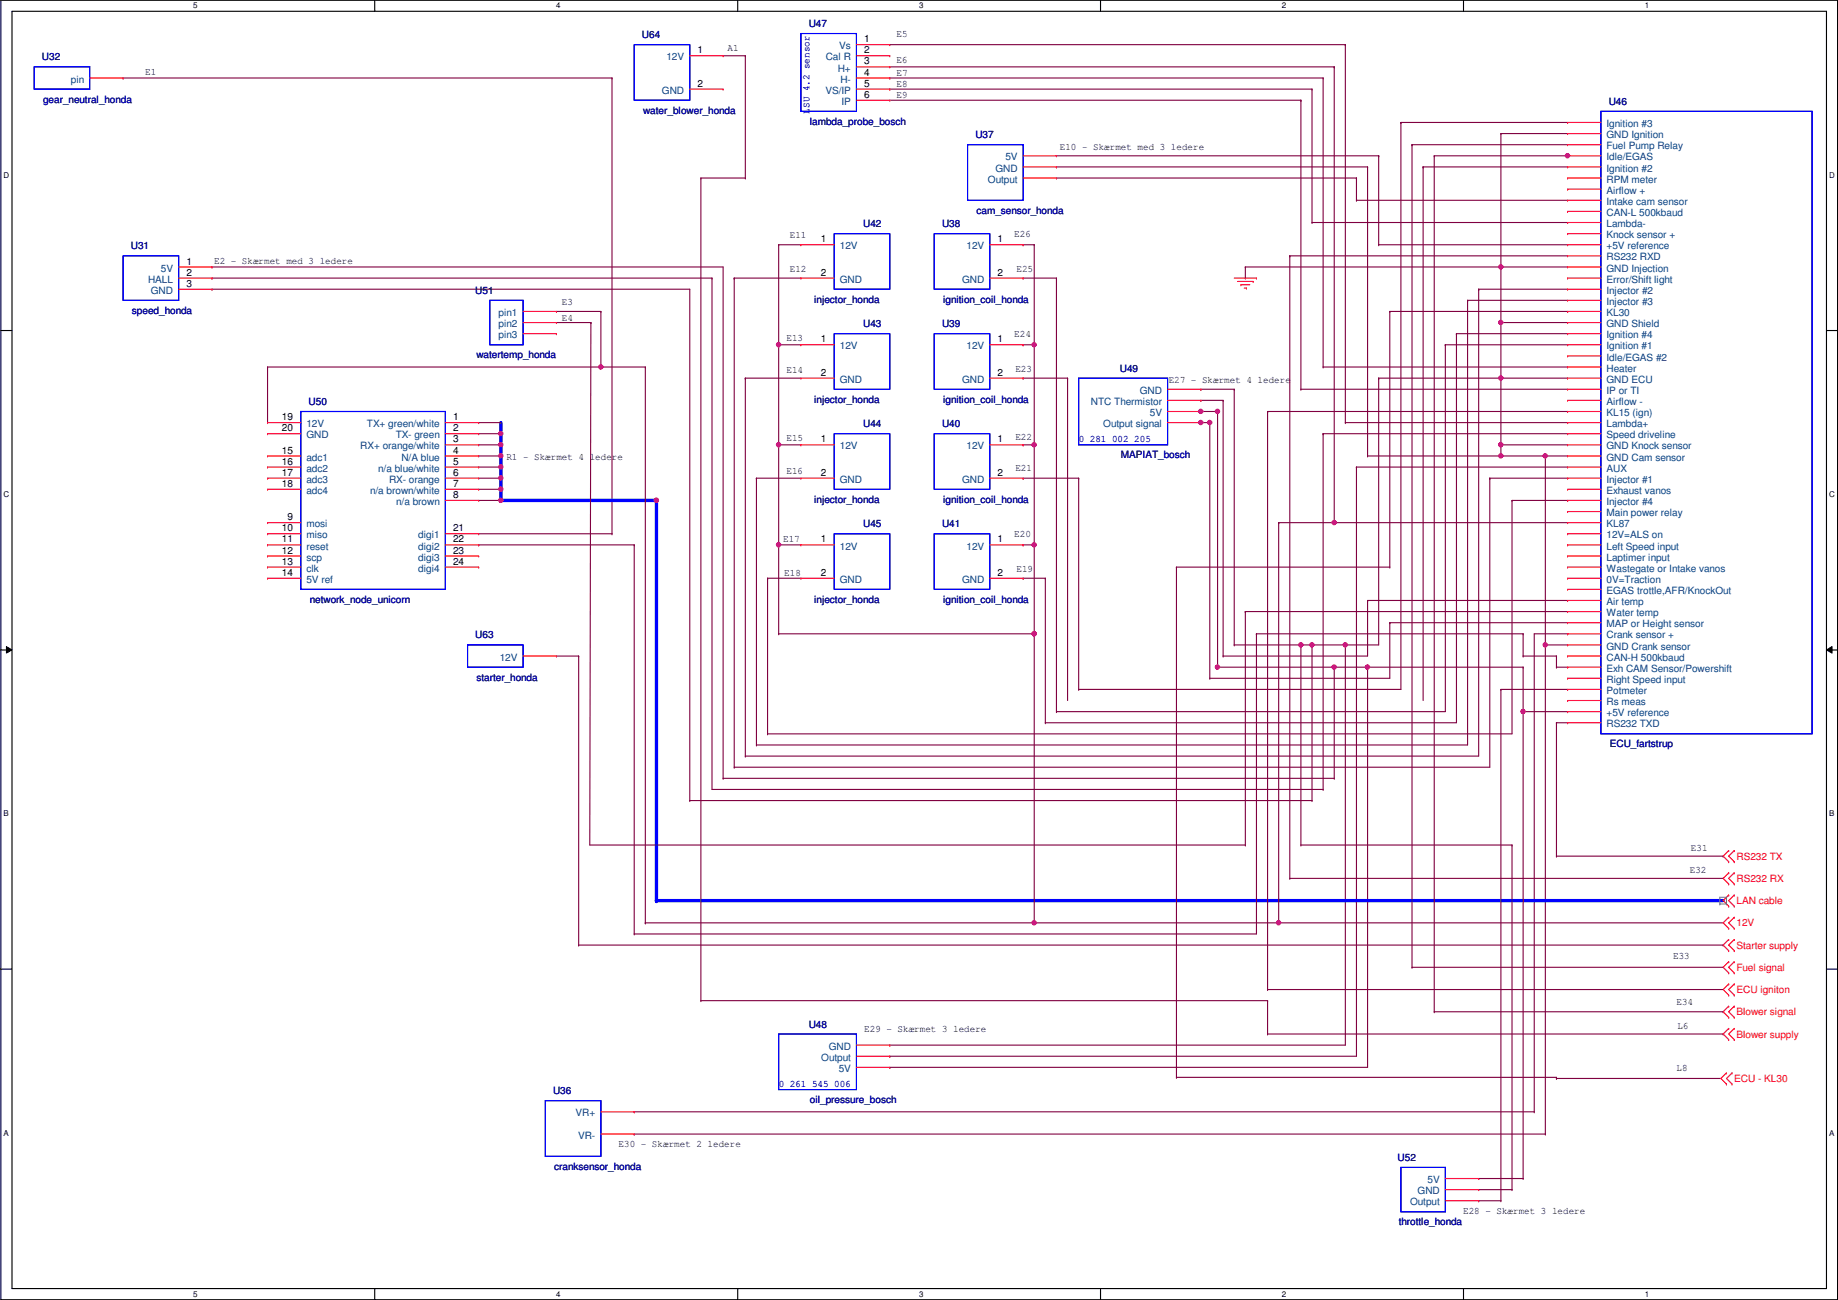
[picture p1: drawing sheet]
<svg xmlns="http://www.w3.org/2000/svg" width="420mm" height="297mm" viewBox="0 0 420 297" stroke-linecap="round" stroke-linejoin="round" font-family="sans-serif">
<defs><g id="words">
<g font-size="2.3" fill="#000080">
<text x="146.8" y="8.7">U64</text>
<text x="184.9" y="6.2">U47</text>
<text x="9.6" y="13.8">U32</text>
<text x="9.9" y="23.5">gear_neutral_honda</text>
<text x="367.7" y="24">U46</text>
<text x="147" y="26">water_blower_honda</text>
<text x="185.1" y="28.5">lambda_probe_bosch</text>
<text x="223" y="31.6">U37</text>
<text x="197.3" y="51.9">U42</text>
<text x="215.3" y="51.9">U38</text>
<text x="223.2" y="48.9">cam_sensor_honda</text>
<text x="29.9" y="57">U31</text>
<text x="30.2" y="71.7">speed_honda</text>
<text x="108.7" y="67.1">U51</text>
<text x="186.1" y="69.2">injector_honda</text>
<text x="215.6" y="69.2">ignition_coil_honda</text>
<text x="197.3" y="74.8">U43</text>
<text x="215.3" y="74.8">U39</text>
<text x="108.9" y="81.9">watertemp_honda</text>
<text x="256" y="84.9">U49</text>
<text x="70.6" y="92.5">U50</text>
<text x="186.1" y="92">injector_honda</text>
<text x="215.6" y="92">ignition_coil_honda</text>
<text x="197.3" y="97.6">U44</text>
<text x="215.3" y="97.6">U40</text>
<text x="256.2" y="104.7">MAPIAT_bosch</text>
<text x="186.1" y="114.9">injector_honda</text>
<text x="215.6" y="114.9">ignition_coil_honda</text>
<text x="197.3" y="120.5">U45</text>
<text x="215.3" y="120.5">U41</text>
<text x="70.8" y="137.8">network_node_unicorn</text>
<text x="186.1" y="137.8">injector_honda</text>
<text x="215.6" y="137.8">ignition_coil_honda</text>
<text x="108.7" y="145.9">U63</text>
<text x="108.9" y="155.5">starter_honda</text>
<text x="368" y="170.8">ECU_fartstrup</text>
<text x="184.9" y="234.8">U48</text>
<text x="126.4" y="250">U36</text>
<text x="185.1" y="252.1">oil_pressure_bosch</text>
<text x="126.7" y="267.3">cranksensor_honda</text>
<text x="319.5" y="265.3">U52</text>
<text x="319.7" y="280">throttle_honda</text>
</g>
<g font-size="2.3">
<text x="166.3" y="11.6">A1</text>
<text x="197.6" y="9.7">1</text>
<text x="204.9" y="8.5">E5</text>
<text x="33.2" y="17.1">E1</text>
<text x="159.5" y="12.2">1</text>
<text x="197.6" y="12.2">2</text>
<text x="197.6" y="14.7">3</text>
<text x="197.6" y="17.3">4</text>
<text x="204.9" y="14.4">E6</text>
<text x="204.9" y="17.4">E7</text>
<text x="159.5" y="19.8">2</text>
<text x="197.6" y="19.8">5</text>
<text x="197.6" y="22.4">6</text>
<text x="204.9" y="19.9">E8</text>
<text x="204.9" y="22.5">E9</text>
<text x="242.3" y="34.2">E10 - Skærmet med 3 ledere</text>
<text x="180.5" y="54.5">E11</text>
<text x="187.7" y="55.4">1</text>
<text x="228" y="55.4">1</text>
<text x="231.8" y="54.2">E26</text>
<text x="42.6" y="60.5">1</text>
<text x="42.6" y="63">2</text>
<text x="42.6" y="65.5">3</text>
<text x="49" y="60.3">E2 - Skærmet med 3 ledere</text>
<text x="180.5" y="62.1">E12</text>
<text x="187.7" y="63">2</text>
<text x="228" y="63">2</text>
<text x="232.4" y="62.1">E25</text>
<text x="128.5" y="69.7">E3</text>
<text x="128.5" y="73.3">E4</text>
<text x="179.8" y="77.9">E13</text>
<text x="231.8" y="77.1">E24</text>
<text x="187.7" y="78.2">1</text>
<text x="228" y="78.2">1</text>
<text x="179.8" y="85.2">E14</text>
<text x="187.7" y="85.9">2</text>
<text x="228" y="85.9">2</text>
<text x="232.1" y="85">E23</text>
<text x="267.2" y="87.5">E27 - Skærmet 4 ledere</text>
<text x="64.5" y="96">19</text>
<text x="64.5" y="98.6">20</text>
<text x="103.6" y="96">1</text>
<text x="103.6" y="98.6">2</text>
<text x="103.6" y="101.1">3</text>
<text x="179.8" y="100.7">E15</text>
<text x="187.7" y="101.1">1</text>
<text x="228" y="101.1">1</text>
<text x="232.1" y="100.5">E22</text>
<text x="64.5" y="103.6">15</text>
<text x="64.5" y="106.2">16</text>
<text x="103.6" y="103.6">4</text>
<text x="103.6" y="106.2">5</text>
<text x="115.8" y="105">R1 - Skærmet 4 ledere</text>
<text x="232.1" y="107.6">E21</text>
<text x="64.5" y="108.7">17</text>
<text x="64.5" y="111.3">18</text>
<text x="103.6" y="108.7">6</text>
<text x="103.6" y="111.3">7</text>
<text x="103.6" y="113.8">8</text>
<text x="179.8" y="108.3">E16</text>
<text x="187.7" y="108.7">2</text>
<text x="228" y="108.7">2</text>
<text x="65.7" y="118.9">9</text>
<text x="64.5" y="121.4">10</text>
<text x="64.5" y="124">11</text>
<text x="103.6" y="121.4">21</text>
<text x="103.6" y="124">22</text>
<text x="179" y="123.8">E17</text>
<text x="187.7" y="124">1</text>
<text x="228" y="124">1</text>
<text x="231.8" y="122.8">E20</text>
<text x="64.5" y="126.5">12</text>
<text x="64.5" y="129">13</text>
<text x="64.5" y="131.6">14</text>
<text x="103.6" y="126.5">23</text>
<text x="103.6" y="129">24</text>
<text x="179.3" y="131.7">E18</text>
<text x="187.7" y="131.6">2</text>
<text x="228" y="131.6">2</text>
<text x="232.4" y="130.7">E19</text>
<text x="386.5" y="194.4">E31</text>
<text x="386.3" y="199.5">E32</text>
<text x="382.5" y="219.1">E33</text>
<text x="383.2" y="229.7">E34</text>
<text x="197.6" y="235.8">E29 - Skærmet 3 ledere</text>
<text x="383.5" y="235.1">L6</text>
<text x="383.2" y="244.7">L8</text>
<text x="141.4" y="262">E30 - Skærmet 2 ledere</text>
<text x="334.5" y="277.5">E28 - Skærmet 3 ledere</text>
</g>
<g font-size="2.3" fill="#004080">
<text x="191.8" y="11.3">Vs</text>
<text x="152.3" y="13.8">12V</text>
<text x="188.8" y="13.8">Cal R</text>
<text x="191.5" y="16.3">H+</text>
<text x="16.2" y="18.9">pin</text>
<text x="151.3" y="21.4">GND</text>
<text x="188.7" y="21.4">VS/IP</text>
<text x="192.1" y="18.9">H-</text>
<text x="192.4" y="24">IP</text>
<text x="367.2" y="29">Ignition #3</text>
<text x="367.2" y="31.6">GND Ignition</text>
<text x="367.2" y="34.1">Fuel Pump Relay</text>
<text x="225.8" y="41.7">Output</text>
<text x="227.5" y="39.2">GND</text>
<text x="229.8" y="36.7">5V</text>
<text x="367.2" y="36.7">Idle/EGAS</text>
<text x="367.2" y="39.2">Ignition #2</text>
<text x="367.2" y="41.7">RPM meter</text>
<text x="367.2" y="44.3">Airflow +</text>
<text x="367.2" y="46.8">Intake cam sensor</text>
<text x="367.2" y="49.4">CAN-L 500kbaud</text>
<text x="367.2" y="51.9">Lambda-</text>
<text x="192" y="57">12V</text>
<text x="220.9" y="57">12V</text>
<text x="367.2" y="54.4">Knock sensor +</text>
<text x="367.2" y="57">+5V reference</text>
<text x="367.2" y="59.5">RS232 RXD</text>
<text x="33.9" y="64.6">HALL</text>
<text x="36.8" y="62.1">5V</text>
<text x="192" y="64.6">GND</text>
<text x="219.9" y="64.6">GND</text>
<text x="367.2" y="62.1">GND Injection</text>
<text x="367.2" y="64.6">Error/Shift light</text>
<text x="34.5" y="67.1">GND</text>
<text x="367.2" y="67.1">Injector #2</text>
<text x="367.2" y="69.7">Injector #3</text>
<text x="114" y="72.2">pin1</text>
<text x="114" y="74.8">pin2</text>
<text x="114" y="77.3">pin3</text>
<text x="367.2" y="72.2">KL30</text>
<text x="367.2" y="74.8">GND Shield</text>
<text x="367.2" y="77.3">Ignition #4</text>
<text x="192" y="79.8">12V</text>
<text x="220.9" y="79.8">12V</text>
<text x="367.2" y="79.8">Ignition #1</text>
<text x="367.2" y="82.4">Idle/EGAS #2</text>
<text x="192" y="87.5">GND</text>
<text x="219.9" y="87.5">GND</text>
<text x="367.2" y="84.9">Heater</text>
<text x="367.2" y="87.5">GND ECU</text>
<text x="249.4" y="92.5">NTC Thermistor</text>
<text x="260.5" y="90">GND</text>
<text x="262.8" y="95.1">5V</text>
<text x="367.2" y="90">IP or TI</text>
<text x="367.2" y="92.5">Airflow -</text>
<text x="367.2" y="95.1">KL15 (ign)</text>
<text x="70" y="97.6">12V</text>
<text x="70" y="100.2">GND</text>
<text x="83.9" y="97.6">TX+ green/white</text>
<text x="90.5" y="100.2">TX- green</text>
<text x="252.2" y="97.6">Output signal</text>
<text x="367.2" y="97.6">Lambda+</text>
<text x="367.2" y="100.2">Speed driveline</text>
<text x="70" y="105.2">adc1</text>
<text x="70" y="107.8">adc2</text>
<text x="82.4" y="102.7">RX+ orange/white</text>
<text x="86.5" y="107.8">n/a blue/white</text>
<text x="91.8" y="105.2">N/A blue</text>
<text x="192" y="102.7">12V</text>
<text x="220.9" y="102.7">12V</text>
<text x="367.2" y="102.7">GND Knock sensor</text>
<text x="367.2" y="105.2">GND Cam sensor</text>
<text x="367.2" y="107.8">AUX</text>
<text x="70" y="110.3">adc3</text>
<text x="70" y="112.9">adc4</text>
<text x="84.6" y="112.9">n/a brown/white</text>
<text x="88.9" y="110.3">RX- orange</text>
<text x="192" y="110.3">GND</text>
<text x="219.9" y="110.3">GND</text>
<text x="367.2" y="110.3">Injector #1</text>
<text x="367.2" y="112.9">Exhaust vanos</text>
<text x="90.6" y="115.4">n/a brown</text>
<text x="367.2" y="115.4">Injector #4</text>
<text x="367.2" y="117.9">Main power relay</text>
<text x="70" y="120.5">mosi</text>
<text x="70" y="123">miso</text>
<text x="70" y="125.6">reset</text>
<text x="95.6" y="123">digi1</text>
<text x="95.6" y="125.6">digi2</text>
<text x="192" y="125.6">12V</text>
<text x="220.9" y="125.6">12V</text>
<text x="367.2" y="120.5">KL87</text>
<text x="367.2" y="123">12V=ALS on</text>
<text x="367.2" y="125.6">Left Speed input</text>
<text x="70" y="128.1">scp</text>
<text x="70" y="130.6">clk</text>
<text x="95.6" y="128.1">digi3</text>
<text x="95.6" y="130.6">digi4</text>
<text x="367.2" y="128.1">Laptimer input</text>
<text x="367.2" y="130.6">Wastegate or Intake vanos</text>
<text x="70" y="133.2">5V ref</text>
<text x="192" y="133.2">GND</text>
<text x="219.9" y="133.2">GND</text>
<text x="367.2" y="133.2">0V=Traction</text>
<text x="367.2" y="135.7">EGAS trottle,AFR/KnockOut</text>
<text x="367.2" y="138.3">Air temp</text>
<text x="367.2" y="140.8">Water temp</text>
<text x="367.2" y="143.3">MAP or Height sensor</text>
<text x="367.2" y="145.9">Crank sensor +</text>
<text x="367.2" y="148.4">GND Crank sensor</text>
<text x="114.2" y="151">12V</text>
<text x="367.2" y="151">CAN-H 500kbaud</text>
<text x="367.2" y="153.5">Exh CAM Sensor/Powershift</text>
<text x="367.2" y="156">Right Speed input</text>
<text x="367.2" y="158.6">Potmeter</text>
<text x="367.2" y="161.1">Rs meas</text>
<text x="367.2" y="163.7">+5V reference</text>
<text x="367.2" y="166.2">RS232 TXD</text>
<text x="189.4" y="239.9">GND</text>
<text x="187.7" y="242.4">Output</text>
<text x="191.7" y="244.9">5V</text>
<text x="131.6" y="255.1">VR+</text>
<text x="132.2" y="260.2">VR-</text>
<text x="322.4" y="275.4">Output</text>
<text x="324" y="272.9">GND</text>
<text x="326.3" y="270.3">5V</text>
</g>
<g font-size="2.3" fill="#00f">
<text x="185" y="26" transform="rotate(-90 185 26)">LSU 4.2 sensor</text>
<text x="246.6" y="101">0 281 002 205</text>
<text x="178" y="248.3">0 261 545 006</text>
</g>
<g font-size="2.3" fill="#f00">
<text x="396.9" y="196.4">RS232 TX</text>
<text x="396.9" y="201.5">RS232 RX</text>
<text x="396.9" y="206.6">LAN cable</text>
<text x="396.9" y="211.7">12V</text>
<text x="396.9" y="216.7">Starter supply</text>
<text x="396.9" y="221.8">Fuel signal</text>
<text x="396.9" y="226.9">ECU igniton</text>
<text x="396.9" y="232">Blower signal</text>
<text x="396.9" y="237.1">Blower supply</text>
<text x="396.4" y="247.2">ECU - KL30</text>
</g>
<g font-size="1.8">
<text x="44.2" y="1.9">5</text>
<text x="127.1" y="1.9">4</text>
<text x="210.1" y="1.9">3</text>
<text x="293" y="1.9">2</text>
<text x="376" y="1.9">1</text>
<text x=".8" y="40.6">D</text>
<text x="418.2" y="40.6">D</text>
<text x=".8" y="113.6">C</text>
<text x="418.2" y="113.6">C</text>
<text x=".8" y="186.6">B</text>
<text x="418.2" y="186.6">B</text>
<text x=".8" y="259.5">A</text>
<text x="418.2" y="259.5">A</text>
<text x="44.2" y="296.3">5</text>
<text x="127.1" y="296.3">4</text>
<text x="210.1" y="296.3">3</text>
<text x="293" y="296.3">2</text>
<text x="376" y="296.3">1</text>
</g>
</g></defs>
<path d="M.2 0h419.9v297h-419.9zM2.7 2.6h414.8v291.8h-414.8z" fill="none" stroke="#000" stroke-width=".25"/>
<g fill="#fff">
<path d="M44.2 .3h1v2h-1z"/>
<path d="M44.2 294.7h1v2h-1z"/>
</g>
<path d="M85.7 0v2.6M85.7 294.4v2.6" fill="none" stroke="#000" stroke-width=".25"/>
<g fill="#fff">
<path d="M127.1 .3h1v2h-1z"/>
<path d="M127.1 294.7h1v2h-1z"/>
</g>
<path d="M168.6 0v2.6M168.6 294.4v2.6" fill="none" stroke="#000" stroke-width=".25"/>
<g fill="#fff">
<path d="M210.1 .3h1v2h-1z"/>
<path d="M210.1 294.7h1v2h-1z"/>
</g>
<path d="M251.6 0v2.6M251.6 294.4v2.6" fill="none" stroke="#000" stroke-width=".25"/>
<g fill="#fff">
<path d="M293 .3h1v2h-1z"/>
<path d="M293 294.7h1v2h-1z"/>
</g>
<path d="M334.5 0v2.6M334.5 294.4v2.6" fill="none" stroke="#000" stroke-width=".25"/>
<g fill="#fff">
<path d="M376 .3h1v2h-1z"/>
<path d="M376 294.7h1v2h-1z"/>
<path d="M.8 39h1.3v2h-1.3z"/>
<path d="M418.2 39h1.2v2h-1.2z"/>
<path d="M.8 112h1.3v2h-1.3z"/>
<path d="M418.2 112h1.2v2h-1.2z"/>
</g>
<path d="M.2 75.5h2.5M417.5 75.5h2.6" fill="none" stroke="#000" stroke-width=".25"/>
<g fill="#fff">
<path d="M.8 185h1.2v1.9h-1.2z"/>
<path d="M418.2 185h1.1v1.9h-1.1z"/>
</g>
<path d="M.2 148.5h2.5M417.5 148.5h2.6" fill="none" stroke="#000" stroke-width=".25"/>
<path d="M1.5 147.7l1.2 .8-1.2 .7zM417.5 148.5l1.3-.8v1.5z" fill="#000"/>
<path d="M1.5 147.7l1.2 .8-1.2 .7zM417.5 148.5l1.3-.8v1.5z" fill="none" stroke="#000" stroke-width=".23"/>
<g fill="#fff">
<path d="M.8 257.9h1.2v2h-1.2z"/>
<path d="M418.2 257.9h1.1v2h-1.1z"/>
</g>
<path d="M.2 221.4h2.5M417.5 221.4h2.6" fill="none" stroke="#000" stroke-width=".25"/>
<path d="M178 55.9h.1M178 55.9h5.1M178 55.9v22.9M178 78.8h.1" fill="none" stroke="#800040" stroke-width=".25"/>
<circle cx="178" cy="78.8" r=".49" fill="#f0f"/>
<circle cx="178" cy="78.8" r=".49" fill="none" stroke="#f0f" stroke-width=".25"/>
<path d="M178 144.8h58.4M236.4 144.8h.1" fill="none" stroke="#800040" stroke-width=".25"/>
<circle cx="236.4" cy="144.8" r=".49" fill="#f0f"/>
<circle cx="236.4" cy="144.8" r=".49" fill="none" stroke="#f0f" stroke-width=".25"/>
<path d="M178 78.8h.1M178 78.8h5.1M178 78.8v22.8M178 101.6h.1" fill="none" stroke="#800040" stroke-width=".25"/>
<circle cx="178" cy="101.6" r=".49" fill="#f0f"/>
<circle cx="178" cy="101.6" r=".49" fill="none" stroke="#f0f" stroke-width=".25"/>
<path d="M178 101.6h.1M178 101.6h5.1M178 101.6v22.9M178 124.5h.1" fill="none" stroke="#800040" stroke-width=".25"/>
<circle cx="178" cy="124.5" r=".49" fill="#f0f"/>
<circle cx="178" cy="124.5" r=".49" fill="none" stroke="#f0f" stroke-width=".25"/>
<path d="M233.9 55.9h.1M233.9 55.9h2.5M236.4 55.9h.1M236.4 55.9v22.9M178 124.5h.1M178 124.5h5.1M178 124.5v20.3M178 144.8h.1" fill="none" stroke="#800040" stroke-width=".25"/>
<circle cx="236.4" cy="78.8" r=".49" fill="#f0f"/>
<circle cx="236.4" cy="78.8" r=".49" fill="none" stroke="#f0f" stroke-width=".25"/>
<path d="M233.9 78.8h.1M233.9 78.8h2.5M236.4 78.8h.1M236.4 78.8v22.8" fill="none" stroke="#800040" stroke-width=".25"/>
<circle cx="236.4" cy="101.6" r=".49" fill="#f0f"/>
<circle cx="236.4" cy="101.6" r=".49" fill="none" stroke="#f0f" stroke-width=".25"/>
<path d="M233.9 101.6h.1M233.9 101.6h2.5M236.4 101.6h.1M236.4 101.6v22.9" fill="none" stroke="#800040" stroke-width=".25"/>
<circle cx="236.4" cy="124.5" r=".49" fill="#f0f"/>
<circle cx="236.4" cy="124.5" r=".49" fill="none" stroke="#f0f" stroke-width=".25"/>
<g fill="none" stroke="#800040" stroke-width=".25">
<path d="M203.4 10.2h104.1M203.4 15.3h101.6M305 15.3h.1M305 15.3v104.1M307.5 10.2h.1M307.5 10.2v86.4M241.5 38.1h.1M241.5 38.1h71.1M241.5 35.6h73.7M312.6 38.1h.1M312.6 38.1v66.1M315.2 35.6h.1"/>
<path d="M315.2 35.6v20.3M320.2 28h.1M320.2 28v129.5h-73.6M320.2 28h38.1M325.3 38.1h.1M325.3 38.1v122M325.3 38.1h33M241.5 40.7h68.6M310.1 40.7h.1M310.1 45.8h.1M310.1 40.7v5.1M310.1 45.8h48.2"/>
<path d="M315.2 55.9h.1M315.2 55.9h43.1M167.8 63.5h.1M167.8 63.5v111.8M167.8 63.5h15.3M233.9 63.5h.1M233.9 63.5h7.6M241.5 63.5h.1M241.5 63.5v99.1M330.4 78.8h.1M330.4 78.8h27.9M330.4 78.8v83.8h-88.9"/>
<path d="M332.9 76.2h.1M332.9 76.2v88.9h-93.9M332.9 76.2h25.4M335.5 68.6h.1M335.5 68.6h22.8M335.5 68.6v101.6h-162.6M338 66.1h.1M338 66.1v106.7h-167.6M338 66.1h20.3M170.4 86.4h.1M170.4 86.4h12.7M170.4 86.4v86.4"/>
<path d="M233.9 86.4h.1M233.9 86.4h10.1M244 86.4h.1M244 86.4v73.7M307.5 96.6h.1M307.5 96.6h50.8M172.9 109.3h.1M172.9 109.3h10.2M172.9 109.3v60.9M233.9 109.3h.1M233.9 109.3h12.7M246.6 109.3h.1"/>
<path d="M246.6 109.3v48.2M305 119.4h.1M305 119.4h53.3M340.6 109.3h.1M340.6 109.3h17.7M340.6 109.3v66h-172.8M345.6 114.3h.1M345.6 114.3v53.4h-170.1M345.6 114.3h12.7M353.3 104.2h.1M353.3 104.2h5M358.3 114.3h.1"/>
<path d="M175.5 132.1h.1M175.5 132.1h7.6M175.5 132.1v35.6M233.9 124.5h.1M233.9 132.1h.1M233.9 124.5h2.5M233.9 132.1h5.1M236.4 124.5h.1M236.4 124.5v20.3M239 132.1h.1M239 132.1v33M246.6 157.5h.1"/>
<path d="M167.8 175.3h.1M170.4 172.8h.1M172.9 170.2h.1M175.5 167.7h.1M239 165.1h.1M241.5 162.6h.1"/>
</g>
<circle cx="305" cy="119.4" r=".49" fill="#f0f"/>
<circle cx="305" cy="119.4" r=".49" fill="none" stroke="#f0f" stroke-width=".25"/>
<g fill="none" stroke="#800040" stroke-width=".25">
<path d="M203.4 17.8h.1M203.4 17.8h99.1M302.5 17.8h.1M302.5 17.8v66.1M203.4 20.4h.1M203.4 20.4h96.5M203.4 22.9h94M297.4 22.9h.1M297.4 22.9v66M299.9 20.4h.1M299.9 20.4v30.4M299.9 50.8h.1"/>
<path d="M299.9 50.8h58.4M274.5 88.9h.1M274.5 91.5h.1M274.5 88.9h7.6M274.5 91.5h5.1M279.6 91.5h.1M279.6 91.5v58.4M282.1 88.9h.1M282.1 88.9v58.5M297.4 88.9h.1M297.4 88.9h60.9M302.5 83.9h.1"/>
<path d="M302.5 83.9h55.8M315.2 86.4h.1M315.2 86.4v61M343.1 86.4h.1M343.1 86.4h15.2M279.6 149.9h.1M279.6 149.9h33M299.9 147.4h.1M299.9 147.4h7.6M312.6 152.4h.1M312.6 152.4h35.6"/>
</g>
<circle cx="312.6" cy="152.4" r=".49" fill="#f0f"/>
<circle cx="312.6" cy="152.4" r=".49" fill="none" stroke="#f0f" stroke-width=".25"/>
<path d="M276.6 96.6h.1M276.6 96.6v58.4M348.2 152.4h.1M348.2 152.4v10.2h10.1M358.3 162.6h.1" fill="none" stroke="#800040" stroke-width=".25"/>
<circle cx="276.5" cy="96.5" r=".49" fill="#f0f"/>
<circle cx="276.5" cy="96.5" r=".49" fill="none" stroke="#f0f" stroke-width=".25"/>
<path d="M312.6 137.2h.1M312.6 137.2v12.7M312.6 137.2h45.7M276.6 155h.1M307.5 147.4h.1M307.5 147.4v91.4h-104.1M317.7 142.3h.1M317.7 142.3v12.7h-41.1M317.7 142.3h40.6M203.4 238.8h.1" fill="none" stroke="#800040" stroke-width=".25"/>
<circle cx="307.5" cy="147.3" r=".49" fill="#f0f"/>
<circle cx="307.5" cy="147.3" r=".49" fill="none" stroke="#f0f" stroke-width=".25"/>
<path d="M310.1 106.7h.1M310.1 106.7h48.2M310.1 106.7v134.6h-106.7M305 152.4h.1M305 152.4h7.6M312.6 152.4h.1M312.6 152.4v91.5h-109.2M203.4 241.3h.1M203.4 243.9h.1" fill="none" stroke="#800040" stroke-width=".25"/>
<circle cx="305" cy="152.4" r=".49" fill="#f0f"/>
<circle cx="305" cy="152.4" r=".49" fill="none" stroke="#f0f" stroke-width=".25"/>
<path d="M307.5 147.4h.1M307.5 147.4h7.7M353.3 147.4h.1M353.3 147.4h5M353.3 147.4v111.7M358.3 144.8h.1M358.3 144.8h-7.6v109.2M145 254h.1M145 254h205.7M350.7 254h.1M353.3 259.1h.1" fill="none" stroke="#800040" stroke-width=".25"/>
<circle cx="353.2" cy="147.3" r=".49" fill="#f0f"/>
<circle cx="353.2" cy="147.3" r=".49" fill="none" stroke="#f0f" stroke-width=".25"/>
<g fill="none" stroke="#800040" stroke-width=".25">
<path d="M48.5 61h.1M48.5 63.5h.1M48.5 66.1h.1M48.5 61h116.8v116.8M48.5 63.5h114.3M48.5 66.1h109.2v116.8M162.8 63.5h.1M162.8 63.5v116.9h139.7M302.5 99.1h.1M302.5 99.1v81.3M302.5 99.1h55.8M278.3 152.4h.1"/>
<path d="M278.3 152.4h26.7M299.9 147.4h.1M299.9 147.4v35.5M305 152.4h.1M305 152.4v25.4M165.3 177.8h.1M165.3 177.8h139.7M305 177.8h.1M157.7 182.9h.1M157.7 182.9h142.2M299.9 182.9h.1M302.5 180.4h.1"/>
<path d="M145 259.1h.1M145 259.1h208.3"/>
</g>
<circle cx="299.9" cy="147.3" r=".49" fill="#f0f"/>
<circle cx="299.9" cy="147.3" r=".49" fill="none" stroke="#f0f" stroke-width=".25"/>
<path d="M150.1 114.3h.1M150.1 114.3v76.2M297.4 147.4h.1M297.4 147.4h2.5" fill="none" stroke="#800040" stroke-width=".25"/>
<circle cx="150" cy="114.3" r=".49" fill="#f0f"/>
<circle cx="150" cy="114.3" r=".49" fill="none" stroke="#f0f" stroke-width=".25"/>
<g fill="none" stroke="#800040" stroke-width=".25">
<path d="M28.1 17.8h.1M28.1 17.8h111.8M139.9 17.8h.1M139.9 17.8v104.2M294.8 58.5h.1M294.8 58.5h63.5M294.8 58.5v142.2M109.4 122h30.5M139.9 122h.1M355.8 165.1h.1M355.8 165.1h2.5M355.8 165.1v30.5"/>
<path d="M355.8 195.6h.1M355.8 195.6h38.1M393.9 195.6h.1M294.8 200.7h.1M294.8 200.7h99.1"/>
</g>
<path d="M114.5 96.6v2.5" fill="none" stroke="#00f" stroke-width=".76"/>
<circle cx="114.5" cy="99.1" r=".38" fill="#00f"/>
<circle cx="114.5" cy="99.1" r=".49" fill="#f0f"/>
<circle cx="114.5" cy="99.1" r=".49" fill="none" stroke="#f0f" stroke-width=".25"/>
<path d="M114.5 114.3h35.6" fill="none" stroke="#00f" stroke-width=".76"/>
<circle cx="150.1" cy="114.3" r=".38" fill="#00f"/>
<path d="M150.1 114.3v91.5" fill="none" stroke="#00f" stroke-width=".76"/>
<circle cx="150.1" cy="114.3" r=".38" fill="#00f"/>
<circle cx="150" cy="114.3" r=".49" fill="#f0f"/>
<circle cx="150" cy="114.3" r=".49" fill="none" stroke="#f0f" stroke-width=".25"/>
<path d="M150.1 205.8h243.8" fill="none" stroke="#00f" stroke-width=".76"/>
<circle cx="150.1" cy="205.8" r=".38" fill="#00f"/>
<path d="M109.4 96.6h5.1M109.4 99.1h5.1M114.5 96.6h.1M114.5 99.1h.1" fill="none" stroke="#800040" stroke-width=".25"/>
<path d="M114.5 99.1v2.5" fill="none" stroke="#00f" stroke-width=".76"/>
<circle cx="114.5" cy="101.6" r=".38" fill="#00f"/>
<circle cx="114.5" cy="101.6" r=".49" fill="#f0f"/>
<circle cx="114.5" cy="101.6" r=".49" fill="none" stroke="#f0f" stroke-width=".25"/>
<path d="M109.4 101.6h5.1M114.5 101.6h.1" fill="none" stroke="#800040" stroke-width=".25"/>
<path d="M114.5 101.6v2.6" fill="none" stroke="#00f" stroke-width=".76"/>
<circle cx="114.5" cy="104.2" r=".38" fill="#00f"/>
<circle cx="114.5" cy="104.2" r=".49" fill="#f0f"/>
<circle cx="114.5" cy="104.2" r=".49" fill="none" stroke="#f0f" stroke-width=".25"/>
<path d="M109.4 104.2h5.1M114.5 104.2h.1" fill="none" stroke="#800040" stroke-width=".25"/>
<path d="M114.5 104.2v2.5" fill="none" stroke="#00f" stroke-width=".76"/>
<circle cx="114.5" cy="106.7" r=".38" fill="#00f"/>
<circle cx="114.5" cy="106.7" r=".49" fill="#f0f"/>
<circle cx="114.5" cy="106.7" r=".49" fill="none" stroke="#f0f" stroke-width=".25"/>
<path d="M109.4 106.7h5.1M114.5 106.7h.1" fill="none" stroke="#800040" stroke-width=".25"/>
<path d="M114.5 106.7v2.6" fill="none" stroke="#00f" stroke-width=".76"/>
<circle cx="114.5" cy="109.3" r=".38" fill="#00f"/>
<circle cx="114.5" cy="109.2" r=".49" fill="#f0f"/>
<circle cx="114.5" cy="109.2" r=".49" fill="none" stroke="#f0f" stroke-width=".25"/>
<path d="M109.4 109.3h5.1M114.5 109.3h.1" fill="none" stroke="#800040" stroke-width=".25"/>
<path d="M114.5 109.3v2.5" fill="none" stroke="#00f" stroke-width=".76"/>
<circle cx="114.5" cy="111.8" r=".38" fill="#00f"/>
<circle cx="114.5" cy="111.8" r=".49" fill="#f0f"/>
<circle cx="114.5" cy="111.8" r=".49" fill="none" stroke="#f0f" stroke-width=".25"/>
<path d="M109.4 111.8h5.1M114.5 111.8h.1" fill="none" stroke="#800040" stroke-width=".25"/>
<path d="M114.5 111.8v2.5" fill="none" stroke="#00f" stroke-width=".76"/>
<circle cx="114.5" cy="114.3" r=".38" fill="#00f"/>
<circle cx="114.5" cy="114.3" r=".49" fill="#f0f"/>
<circle cx="114.5" cy="114.3" r=".49" fill="none" stroke="#f0f" stroke-width=".25"/>
<path d="M109.4 114.3h5.1M114.5 114.3h.1M236.4 144.8h.1M236.4 144.8v66.1" fill="none" stroke="#800040" stroke-width=".25"/>
<circle cx="236.4" cy="144.8" r=".49" fill="#f0f"/>
<circle cx="236.4" cy="144.8" r=".49" fill="none" stroke="#f0f" stroke-width=".25"/>
<path d="M292.3 119.4h.1M292.3 119.4v91.5M292.3 210.9h.1M292.3 210.9h101.6" fill="none" stroke="#800040" stroke-width=".25"/>
<circle cx="292.3" cy="210.8" r=".49" fill="#f0f"/>
<circle cx="292.3" cy="210.8" r=".49" fill="none" stroke="#f0f" stroke-width=".25"/>
<path d="M61.2 83.9h.1M61.2 83.9v12.7M61.2 83.9h76.2M137.4 83.9h.1" fill="none" stroke="#800040" stroke-width=".25"/>
<circle cx="137.3" cy="83.8" r=".49" fill="#f0f"/>
<circle cx="137.3" cy="83.8" r=".49" fill="none" stroke="#f0f" stroke-width=".25"/>
<path d="M343.1 61h.1M343.1 61h15.2M147.5 83.9v127M147.5 210.9h.1" fill="none" stroke="#800040" stroke-width=".25"/>
<circle cx="343.1" cy="61" r=".49" fill="#f0f"/>
<circle cx="343.1" cy="61" r=".49" fill="none" stroke="#f0f" stroke-width=".25"/>
<path d="M343.1 30.5h.1M343.1 30.5h15.2M343.1 30.5v30.5M284.7 63.5h.1M284.7 61h.1M284.7 61v2.5M284.7 61h58.4M343.1 61h.1M343.1 73.7h.1M343.1 73.7v12.7" fill="none" stroke="#800040" stroke-width=".25"/>
<circle cx="343.1" cy="86.4" r=".49" fill="#f0f"/>
<circle cx="343.1" cy="86.4" r=".49" fill="none" stroke="#f0f" stroke-width=".25"/>
<circle cx="343.1" cy="73.7" r=".49" fill="#f0f"/>
<circle cx="343.1" cy="73.7" r=".49" fill="none" stroke="#f0f" stroke-width=".25"/>
<path d="M343.1 73.7h.1M343.1 61h.1M343.1 73.7h15.2M343.1 61v12.7M315.2 86.4h.1M315.2 86.4h27.9M343.1 86.4h.1M343.1 86.4v15.2M343.1 101.6h.1M343.1 101.6h15.2" fill="none" stroke="#800040" stroke-width=".25"/>
<circle cx="343.1" cy="101.6" r=".49" fill="#f0f"/>
<circle cx="343.1" cy="101.6" r=".49" fill="none" stroke="#f0f" stroke-width=".25"/>
<path d="M312.6 104.2h.1M343.1 101.6h.1M343.1 101.6v2.6h-30.5M353.3 104.2h.1M353.3 104.2v43.2" fill="none" stroke="#800040" stroke-width=".25"/>
<circle cx="353.2" cy="104.2" r=".49" fill="#f0f"/>
<circle cx="353.2" cy="104.2" r=".49" fill="none" stroke="#f0f" stroke-width=".25"/>
<path d="M343.1 104.2h.1M343.1 104.2h10.2" fill="none" stroke="#800040" stroke-width=".25"/>
<circle cx="343.1" cy="104.2" r=".49" fill="#f0f"/>
<circle cx="343.1" cy="104.2" r=".49" fill="none" stroke="#f0f" stroke-width=".25"/>
<g fill="none" stroke="#800040" stroke-width=".25">
<path d="M127.2 71.2h10.2M127.2 73.7h7.9M135.1 73.7h.1M135.1 73.7l-.3 119.4h149.9M137.4 71.2h.1M137.4 71.2v12.7M137.4 83.9h.1M137.4 83.9h10.1M147.5 83.9h.1M289.8 94h.1M289.8 94h68.5M289.8 94v132.1"/>
<path d="M109.4 124.5h.1M109.4 124.5h35.6M145 124.5h.1M145 124.5v88.9M284.7 139.7h.1M284.7 139.7v53.4M284.7 139.7h73.6M287.2 144.8h.1M287.2 144.8h61M287.2 144.8v68.6h-142.2M348.2 149.9h.1M348.2 144.8h.1"/>
<path d="M348.2 149.9h7.6M348.2 144.8v5.1M355.8 152.4h.1M355.8 149.9h.1M355.8 152.4h2.5M355.8 149.9v2.5M348.2 162.6v106.7M284.7 193.1h.1M145 213.4h.1M289.8 226.1h.1M289.8 226.1h104.1M348.2 269.3h.1"/>
</g>
<circle cx="348.2" cy="162.6" r=".49" fill="#f0f"/>
<circle cx="348.2" cy="162.6" r=".49" fill="none" stroke="#f0f" stroke-width=".25"/>
<path d="M297.4 147.4h.1M297.4 147.4v45.7M297.4 193.1h.1M297.4 193.1h48.2M345.6 193.1h.1M345.6 193.1v78.7M338 269.3h.1M338 269.3h10.2M338 271.8h7.6M345.6 271.8h.1" fill="none" stroke="#800040" stroke-width=".25"/>
<circle cx="297.4" cy="147.3" r=".49" fill="#f0f"/>
<circle cx="297.4" cy="147.3" r=".49" fill="none" stroke="#f0f" stroke-width=".25"/>
<path d="M282.1 147.4h.1M282.1 147.4h15.3M147.5 210.9h.1M147.5 210.9h144.8M236.4 210.9h.1" fill="none" stroke="#800040" stroke-width=".25"/>
<circle cx="236.4" cy="210.8" r=".49" fill="#f0f"/>
<circle cx="236.4" cy="210.8" r=".49" fill="none" stroke="#f0f" stroke-width=".25"/>
<g fill="none" stroke="#800040" stroke-width=".25">
<path d="M322.8 33.1h.1M322.8 33.1h35.5M322.8 33.1v187.9M327.9 35.6h.1M327.9 35.6h30.4M292.3 119.4h.1M292.3 119.4h12.7M127.2 149.9h5.1M132.3 149.9h.1M132.3 149.9v66M343.1 157.5h.1M343.1 157.5h15.2"/>
<path d="M343.1 157.5v116.9M132.3 215.9h.1M132.3 215.9h261.6M393.9 215.9h.1M322.8 221h.1M322.8 221h71.1M338 274.4h.1M338 274.4h5.1M343.1 274.4h.1"/>
</g>
<circle cx="358.3" cy="35.6" r=".49" fill="#f0f"/>
<circle cx="358.3" cy="35.6" r=".49" fill="none" stroke="#f0f" stroke-width=".25"/>
<g fill="none" stroke="#800040" stroke-width=".25">
<path d="M165.3 12.7h5.1M170.4 12.7h.1M170.4 12.7v28M327.9 35.6v195.6M160.2 40.7h.1M160.2 40.7h10.2M160.2 40.7v187.9M170.4 40.7h.1M274.3 94h.2M274.5 94h.1M278.3 152.4h.1M278.3 152.4v.3"/>
<path d="M160.2 228.6h.1M160.2 228.6h129.6M289.8 228.6h.1M289.8 236.3h.1M289.8 228.6v7.7M289.8 236.3h104.1M327.9 231.2h.1M327.9 231.2h66M393.9 231.2h.1M393.9 236.3h.1"/>
</g>
<circle cx="278.3" cy="152.4" r=".49" fill="#f0f"/>
<circle cx="278.3" cy="152.4" r=".49" fill="none" stroke="#f0f" stroke-width=".25"/>
<path d="M278.3 94h.1M278.3 94v58.4" fill="none" stroke="#800040" stroke-width=".25"/>
<circle cx="278.3" cy="94" r=".49" fill="#f0f"/>
<circle cx="278.3" cy="94" r=".49" fill="none" stroke="#f0f" stroke-width=".25"/>
<path d="M274.3 96.6h.2M274.5 96.6h.1" fill="none" stroke="#800040" stroke-width=".25"/>
<circle cx="274.5" cy="96.5" r=".49" fill="#f0f"/>
<circle cx="274.5" cy="96.5" r=".49" fill="none" stroke="#f0f" stroke-width=".25"/>
<path d="M274.5 96.6h2.1M274.5 94h3.8M276.6 96.6h.1M276.6 96.1h.1M276.6 96.1v.5M278.3 94h.1" fill="none" stroke="#800040" stroke-width=".25"/>
<circle cx="274.5" cy="94" r=".49" fill="#f0f"/>
<circle cx="274.5" cy="94" r=".49" fill="none" stroke="#f0f" stroke-width=".25"/>
<g fill="none" stroke="#800040" stroke-width=".25">
<path d="M317.7 71.2h.1M317.7 71.2v58.4M317.7 71.2h40.6M358.3 71.2h.1M278.3 93.8h.1M278.3 93.8v.2M268.9 129.6h.1M268.9 129.6v116.6M268.9 129.6h48.8M317.7 129.6h.1M268.9 246.2h.1M268.9 246.2h86.9"/>
<path d="M355.8 246.4h.1M355.8 246.2h.1M355.8 246.4h37.6M355.8 246.2v.2"/>
</g>
<g fill="none" stroke="#f00" stroke-width=".25">
<path d="M20.5 17.8h7.6M28.1 17.8h.1M157.7 12.7h7.6M165.3 12.7h.1M195.8 17.8h7.6M195.8 12.7h7.6M195.8 10.2h7.6M195.8 15.3h7.6M203.4 10.2h.1M203.4 12.7h.1M203.4 15.3h.1M203.4 17.8h.1"/>
<path d="M157.7 20.4h7.6M165.3 20.4h.1M195.8 20.4h7.6M195.8 22.9h7.6M203.4 20.4h.1M203.4 22.9h.1M233.9 35.6h7.6M233.9 38.1h7.6M241.5 35.6h.1M241.5 38.1h.1M358.3 28h.1M358.3 30.5h.1"/>
<path d="M358.3 33.1h.1M358.3 35.6h.1M358.3 38.1h.1M358.3 35.6h7.7M358.3 38.1h7.7M358.3 28h7.7M358.3 30.5h7.7M358.3 33.1h7.7M183.1 55.9h.1M183.1 55.9h7.6M226.3 55.9h7.6M233.9 55.9h.1"/>
<path d="M233.9 40.7h7.6M241.5 40.7h.1M358.3 40.7h.1M358.3 43.2h.1M358.3 45.8h.1M358.3 48.3h.1M358.3 50.8h.1M358.3 53.4h.1M358.3 55.9h.1M358.3 58.5h.1M358.3 40.7h7.7M358.3 55.9h7.7"/>
<path d="M358.3 43.2h7.7M358.3 45.8h7.7M358.3 48.3h7.7M358.3 50.8h7.7M358.3 53.4h7.7M358.3 58.5h7.7M40.8 63.5h7.7M40.8 61h7.7M40.8 66.1h7.7M48.5 61h.1M48.5 63.5h.1M48.5 66.1h.1"/>
<path d="M119.6 71.2h7.6M119.6 73.7h7.6M119.6 76.2h7.6M127.2 71.2h.1M127.2 73.7h.1M127.2 76.2h.1M183.1 78.8h.1M183.1 63.5h.1M183.1 63.5h7.6M183.1 78.8h7.6M226.3 63.5h7.6M226.3 78.8h7.6"/>
<path d="M233.9 78.8h.1M233.9 63.5h.1M282.1 63.5h5.1M282.9 64.3h3.6M283.7 65.1h.1M283.7 65.1h2M284.4 65.8h.5M284.9 65.8h.1M286.5 64.3h.1M287.2 63.5h.1M358.3 61h.1M358.3 63.5h.1"/>
<path d="M358.3 66.1h.1M358.3 68.6h.1M358.3 71.2h.1M358.3 73.7h.1M358.3 76.2h.1M358.3 78.8h.1M358.3 63.5h7.7M358.3 71.2h7.7M358.3 73.7h7.7M358.3 76.2h7.7M358.3 78.8h7.7M358.3 61h7.7"/>
<path d="M358.3 66.1h7.7M358.3 68.6h7.7M61.2 96.6h.1M61.2 99.1h.1M61.2 96.6h7.6M61.2 99.1h7.6M101.8 96.6h7.6M101.8 99.1h7.6M109.4 96.6h.1M109.4 99.1h.1M183.1 86.4h.1M183.1 86.4h7.6"/>
<path d="M226.3 86.4h7.6M233.9 86.4h.1M266.9 88.9h7.6M266.9 91.5h7.6M266.9 94h7.6M266.9 96.6h7.6M274.5 88.9h.1M274.5 91.5h.1M274.5 94h.1M274.5 96.6h.1M358.3 81.3h.1M358.3 83.9h.1"/>
<path d="M358.3 86.4h.1M358.3 88.9h.1M358.3 91.5h.1M358.3 94h.1M358.3 96.6h.1M358.3 99.1h.1M358.3 86.4h7.7M358.3 81.3h7.7M358.3 83.9h7.7M358.3 88.9h7.7M358.3 91.5h7.7M358.3 94h7.7"/>
<path d="M358.3 96.6h7.7M358.3 99.1h7.7M61.2 104.2h.1M61.2 106.7h.1M61.2 109.3h.1M61.2 111.8h.1M61.2 119.4h.1M61.2 109.3h7.6M61.2 104.2h7.6M61.2 106.7h7.6M61.2 111.8h7.6M61.2 119.4h7.6"/>
<path d="M101.8 101.6h7.6M101.8 109.3h7.6M101.8 104.2h7.6M101.8 106.7h7.6M101.8 111.8h7.6M101.8 114.3h7.6M109.4 101.6h.1M109.4 104.2h.1M109.4 106.7h.1M109.4 109.3h.1M109.4 111.8h.1M109.4 114.3h.1"/>
<path d="M183.1 101.6h.1M183.1 109.3h.1M183.1 101.6h7.6M183.1 109.3h7.6M226.3 101.6h7.6M226.3 109.3h7.6M233.9 101.6h.1M233.9 109.3h.1M358.3 101.6h.1M358.3 104.2h.1M358.3 106.7h.1M358.3 109.3h.1"/>
<path d="M358.3 111.8h.1M358.3 114.3h.1M358.3 116.9h.1M358.3 119.4h.1M358.3 101.6h7.7M358.3 109.3h7.7M358.3 104.2h7.7M358.3 106.7h7.7M358.3 111.8h7.7M358.3 114.3h7.7M358.3 116.9h7.7M358.3 119.4h7.7"/>
<path d="M61.2 122h.1M61.2 124.5h.1M61.2 127h.1M61.2 129.6h.1M61.2 132.1h.1M61.2 124.5h7.6M61.2 132.1h7.6M61.2 122h7.6M61.2 127h7.6M61.2 129.6h7.6M101.8 124.5h7.6M101.8 122h7.6"/>
<path d="M101.8 127h7.6M101.8 129.6h7.6M109.4 122h.1M109.4 124.5h.1M109.4 127h.1M109.4 129.6h.1M183.1 124.5h.1M183.1 132.1h.1M183.1 124.5h7.6M183.1 132.1h7.6M226.3 124.5h7.6M226.3 132.1h7.6"/>
<path d="M233.9 124.5h.1M233.9 132.1h.1M358.3 122h.1M358.3 124.5h.1M358.3 127h.1M358.3 129.6h.1M358.3 132.1h.1M358.3 134.7h.1M358.3 137.2h.1M358.3 139.7h.1M358.3 124.5h7.7M358.3 132.1h7.7"/>
<path d="M358.3 122h7.7M358.3 127h7.7M358.3 129.6h7.7M358.3 134.7h7.7M358.3 137.2h7.7M358.3 139.7h7.7M119.6 149.9h7.6M127.2 149.9h.1M358.3 142.3h.1M358.3 144.8h.1M358.3 147.4h.1M358.3 149.9h.1"/>
<path d="M358.3 152.4h.1M358.3 155h.1M358.3 157.5h.1M358.3 142.3h7.7M358.3 144.8h7.7M358.3 147.4h7.7M358.3 149.9h7.7M358.3 152.4h7.7M358.3 155h7.7M358.3 157.5h7.7M358.3 160.1h.1M358.3 162.6h.1"/>
<path d="M358.3 165.1h.1M358.3 160.1h7.7M358.3 162.6h7.7M358.3 165.1h7.7M395.2 194.4h.1M395.2 196.9h.1M395.2 199.4h.1M395.2 194.4l-1.3 1.2 1.3 1.3M395.2 199.4l-1.3 1.3 1.3 1.3M396.4 196.9h.1M396.4 194.4h.1M396.4 199.4h.1"/>
<path d="M396.4 194.4l-1.2 1.2 1.2 1.3M396.4 199.4l-1.2 1.3 1.2 1.3M395.2 202h.1M395.2 204.5h.1M395.2 207.1h.1M395.2 209.6h.1M395.2 212.1h.1M395.2 214.7h.1M395.2 217.2h.1M395.2 219.8h.1M395.2 204.5l-1.3 1.3 1.3 1.3M395.2 209.6l-1.3 1.3 1.3 1.2"/>
<path d="M395.2 214.7l-1.3 1.2 1.3 1.3M395.2 219.8l-1.3 1.2 1.3 1.3M396.4 202h.1M396.4 207.1h.1M396.4 204.5h.1M396.4 212.1h.1M396.4 209.6h.1M396.4 217.2h.1M396.4 214.7h.1M396.4 219.8h.1M396.4 204.5l-1.2 1.3 1.2 1.3M396.4 209.6l-1.2 1.3 1.2 1.2"/>
<path d="M396.4 214.7l-1.2 1.2 1.2 1.3M396.4 219.8l-1.2 1.2 1.2 1.3M195.8 238.8h7.6M203.4 238.8h.1M395.2 222.3h.1M395.2 224.8h.1M395.2 227.4h.1M395.2 229.9h.1M395.2 232.5h.1M395.2 235h.1M395.2 237.5h.1M395.2 224.8l-1.3 1.3 1.3 1.3"/>
<path d="M395.2 229.9l-1.3 1.3 1.3 1.3M395.2 235l-1.3 1.3 1.3 1.2M396.4 222.3h.1M396.4 227.4h.1M396.4 224.8h.1M396.4 232.5h.1M396.4 229.9h.1M396.4 237.5h.1M396.4 235h.1M396.4 224.8l-1.2 1.3 1.2 1.3M396.4 229.9l-1.2 1.3 1.2 1.3M396.4 235l-1.2 1.3 1.2 1.2"/>
<path d="M137.4 254h7.6M137.4 259.1h7.6M145 254h.1M145 259.1h.1M195.8 241.3h7.6M195.8 243.9h7.6M203.4 241.3h.1M203.4 243.9h.1M394.7 245.2h.1M394.7 247.7h.1M394.7 245.2l-1.3 1.2 1.3 1.3M395.9 247.7h.1"/>
<path d="M395.9 245.2h.1M395.9 245.2l-1.2 1.2 1.2 1.3M330.4 269.3h7.6M330.4 271.8h7.6M330.4 274.4h7.6M338 269.3h.1M338 271.8h.1M338 274.4h.1"/>
</g>
<path d="M393.1 206.5h.1M393.1 205h.1M393.1 205h1.6M393.1 206.5h1.6M393.1 205v1.5M394.7 205h.1M394.7 206.5h.1M394.7 205v1.5" fill="none" stroke="#808080" stroke-width=".25"/>
<g fill="none" stroke="#00f" stroke-width=".25">
<path d="M7.8 15.3h12.7v5.1h-12.7zM145 10.2h12.7v12.7h-12.7zM183.1 7.7h12.7v17.7h-12.7zM221.2 33.1h12.7v12.7h-12.7zM366 25.4h48.2v142.3h-48.2zM28.1 58.5h12.7v10.1h-12.7zM190.7 53.4h12.7v12.7h-12.7zM213.6 53.4h12.7v12.7h-12.7zM112 68.6h7.6v10.2h-7.6zM190.7 76.2h12.7v12.7h-12.7zM213.6 76.2h12.7v12.7h-12.7zM68.8 94h33v40.7h-33z"/>
<path d="M190.7 99.1h12.7v12.7h-12.7zM213.6 99.1h12.7v12.7h-12.7zM246.6 86.4h20.3v15.2h-20.3zM190.7 122h12.7v12.7h-12.7zM213.6 122h12.7v12.7h-12.7zM106.9 147.4h12.7v5h-12.7zM178 236.3h17.8v12.7h-17.8zM124.7 251.5h12.7v12.7h-12.7zM320.2 266.7h10.2v10.2h-10.2z"/>
</g>
<circle cx="178" cy="78.8" r=".49" fill="#f0f"/>
<circle cx="178" cy="78.8" r=".49" fill="none" stroke="#f0f" stroke-width=".25"/>
<circle cx="236.4" cy="144.8" r=".49" fill="#f0f"/>
<circle cx="236.4" cy="144.8" r=".49" fill="none" stroke="#f0f" stroke-width=".25"/>
<circle cx="178" cy="101.6" r=".49" fill="#f0f"/>
<circle cx="178" cy="101.6" r=".49" fill="none" stroke="#f0f" stroke-width=".25"/>
<circle cx="178" cy="124.5" r=".49" fill="#f0f"/>
<circle cx="178" cy="124.5" r=".49" fill="none" stroke="#f0f" stroke-width=".25"/>
<circle cx="236.4" cy="78.8" r=".49" fill="#f0f"/>
<circle cx="236.4" cy="78.8" r=".49" fill="none" stroke="#f0f" stroke-width=".25"/>
<circle cx="236.4" cy="101.6" r=".49" fill="#f0f"/>
<circle cx="236.4" cy="101.6" r=".49" fill="none" stroke="#f0f" stroke-width=".25"/>
<circle cx="236.4" cy="124.5" r=".49" fill="#f0f"/>
<circle cx="236.4" cy="124.5" r=".49" fill="none" stroke="#f0f" stroke-width=".25"/>
<circle cx="305" cy="119.4" r=".49" fill="#f0f"/>
<circle cx="305" cy="119.4" r=".49" fill="none" stroke="#f0f" stroke-width=".25"/>
<circle cx="312.6" cy="152.4" r=".49" fill="#f0f"/>
<circle cx="312.6" cy="152.4" r=".49" fill="none" stroke="#f0f" stroke-width=".25"/>
<circle cx="276.5" cy="96.5" r=".49" fill="#f0f"/>
<circle cx="276.5" cy="96.5" r=".49" fill="none" stroke="#f0f" stroke-width=".25"/>
<circle cx="307.5" cy="147.3" r=".49" fill="#f0f"/>
<circle cx="307.5" cy="147.3" r=".49" fill="none" stroke="#f0f" stroke-width=".25"/>
<circle cx="305" cy="152.4" r=".49" fill="#f0f"/>
<circle cx="305" cy="152.4" r=".49" fill="none" stroke="#f0f" stroke-width=".25"/>
<circle cx="353.2" cy="147.3" r=".49" fill="#f0f"/>
<circle cx="353.2" cy="147.3" r=".49" fill="none" stroke="#f0f" stroke-width=".25"/>
<circle cx="299.9" cy="147.3" r=".49" fill="#f0f"/>
<circle cx="299.9" cy="147.3" r=".49" fill="none" stroke="#f0f" stroke-width=".25"/>
<circle cx="150" cy="114.3" r=".49" fill="#f0f"/>
<circle cx="150" cy="114.3" r=".49" fill="none" stroke="#f0f" stroke-width=".25"/>
<circle cx="114.5" cy="99.1" r=".49" fill="#f0f"/>
<circle cx="114.5" cy="99.1" r=".49" fill="none" stroke="#f0f" stroke-width=".25"/>
<circle cx="150" cy="114.3" r=".49" fill="#f0f"/>
<circle cx="150" cy="114.3" r=".49" fill="none" stroke="#f0f" stroke-width=".25"/>
<circle cx="114.5" cy="101.6" r=".49" fill="#f0f"/>
<circle cx="114.5" cy="101.6" r=".49" fill="none" stroke="#f0f" stroke-width=".25"/>
<circle cx="114.5" cy="104.2" r=".49" fill="#f0f"/>
<circle cx="114.5" cy="104.2" r=".49" fill="none" stroke="#f0f" stroke-width=".25"/>
<circle cx="114.5" cy="106.7" r=".49" fill="#f0f"/>
<circle cx="114.5" cy="106.7" r=".49" fill="none" stroke="#f0f" stroke-width=".25"/>
<circle cx="114.5" cy="109.2" r=".49" fill="#f0f"/>
<circle cx="114.5" cy="109.2" r=".49" fill="none" stroke="#f0f" stroke-width=".25"/>
<circle cx="114.5" cy="111.8" r=".49" fill="#f0f"/>
<circle cx="114.5" cy="111.8" r=".49" fill="none" stroke="#f0f" stroke-width=".25"/>
<circle cx="114.5" cy="114.3" r=".49" fill="#f0f"/>
<circle cx="114.5" cy="114.3" r=".49" fill="none" stroke="#f0f" stroke-width=".25"/>
<circle cx="236.4" cy="144.8" r=".49" fill="#f0f"/>
<circle cx="236.4" cy="144.8" r=".49" fill="none" stroke="#f0f" stroke-width=".25"/>
<circle cx="292.3" cy="210.8" r=".49" fill="#f0f"/>
<circle cx="292.3" cy="210.8" r=".49" fill="none" stroke="#f0f" stroke-width=".25"/>
<circle cx="137.3" cy="83.8" r=".49" fill="#f0f"/>
<circle cx="137.3" cy="83.8" r=".49" fill="none" stroke="#f0f" stroke-width=".25"/>
<circle cx="343.1" cy="61" r=".49" fill="#f0f"/>
<circle cx="343.1" cy="61" r=".49" fill="none" stroke="#f0f" stroke-width=".25"/>
<circle cx="343.1" cy="86.4" r=".49" fill="#f0f"/>
<circle cx="343.1" cy="86.4" r=".49" fill="none" stroke="#f0f" stroke-width=".25"/>
<circle cx="343.1" cy="73.7" r=".49" fill="#f0f"/>
<circle cx="343.1" cy="73.7" r=".49" fill="none" stroke="#f0f" stroke-width=".25"/>
<circle cx="343.1" cy="101.6" r=".49" fill="#f0f"/>
<circle cx="343.1" cy="101.6" r=".49" fill="none" stroke="#f0f" stroke-width=".25"/>
<circle cx="353.2" cy="104.2" r=".49" fill="#f0f"/>
<circle cx="353.2" cy="104.2" r=".49" fill="none" stroke="#f0f" stroke-width=".25"/>
<circle cx="343.1" cy="104.2" r=".49" fill="#f0f"/>
<circle cx="343.1" cy="104.2" r=".49" fill="none" stroke="#f0f" stroke-width=".25"/>
<circle cx="348.2" cy="162.6" r=".49" fill="#f0f"/>
<circle cx="348.2" cy="162.6" r=".49" fill="none" stroke="#f0f" stroke-width=".25"/>
<circle cx="297.4" cy="147.3" r=".49" fill="#f0f"/>
<circle cx="297.4" cy="147.3" r=".49" fill="none" stroke="#f0f" stroke-width=".25"/>
<circle cx="236.4" cy="210.8" r=".49" fill="#f0f"/>
<circle cx="236.4" cy="210.8" r=".49" fill="none" stroke="#f0f" stroke-width=".25"/>
<circle cx="358.3" cy="35.6" r=".49" fill="#f0f"/>
<circle cx="358.3" cy="35.6" r=".49" fill="none" stroke="#f0f" stroke-width=".25"/>
<circle cx="278.3" cy="152.4" r=".49" fill="#f0f"/>
<circle cx="278.3" cy="152.4" r=".49" fill="none" stroke="#f0f" stroke-width=".25"/>
<circle cx="278.3" cy="94" r=".49" fill="#f0f"/>
<circle cx="278.3" cy="94" r=".49" fill="none" stroke="#f0f" stroke-width=".25"/>
<circle cx="274.5" cy="96.5" r=".49" fill="#f0f"/>
<circle cx="274.5" cy="96.5" r=".49" fill="none" stroke="#f0f" stroke-width=".25"/>
<circle cx="274.5" cy="94" r=".49" fill="#f0f"/>
<circle cx="274.5" cy="94" r=".49" fill="none" stroke="#f0f" stroke-width=".25"/>
<use href="#words"/>
</svg>
